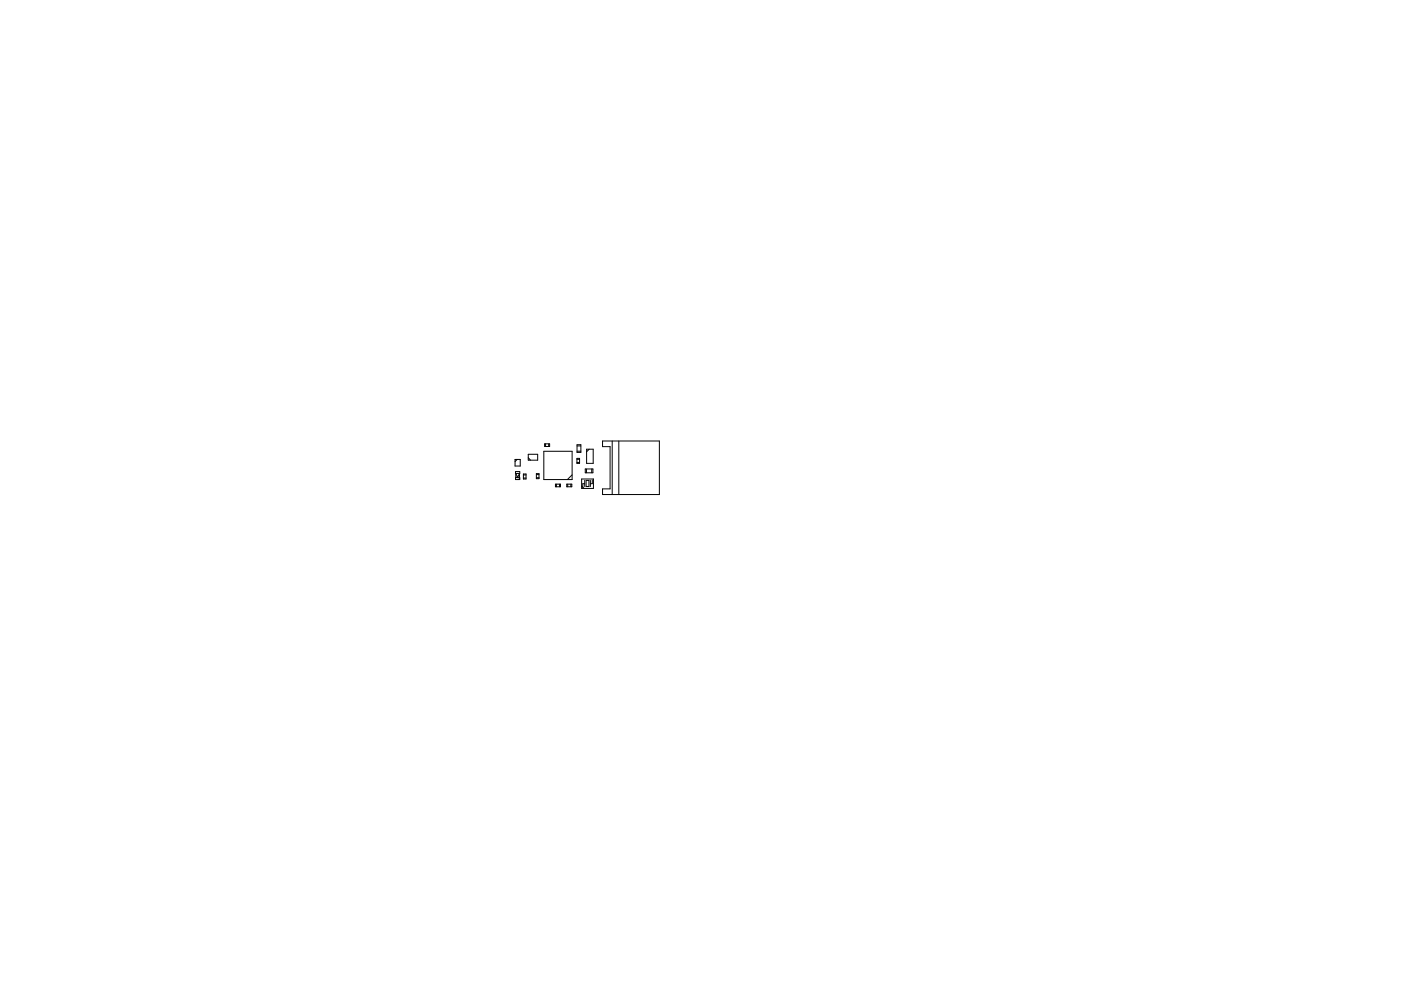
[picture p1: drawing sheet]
<svg xmlns="http://www.w3.org/2000/svg" width="297mm" height="210mm" viewBox="0 0 297 210" stroke-linecap="round" stroke-linejoin="round" font-family="sans-serif">
<g fill="none" stroke="#000" stroke-width=".21">
<path d="M109.2 97.5h1.1v1.4h-1.1zM109.7 97.5l-.5 .4M112 97.1l.5 .5M112 96.4h2v1.2h-2zM115.3 95.7h6v6h-6zM115.5 94.2h1v.5h-1zM115.7 94.2v.5M116.3 94.2v.5M122.3 97.3h.6v1h-.6zM122.3 97.5h.6M122.3 98.1h.6M122.3 95.7h.9"/>
<path d="M122.3 94.4h.9v1.6h-.9zM122.3 94.6h.8M124.1 99.5h1.6v.8h-1.6zM124.3 99.5v.8M124.4 95.3h1.4v3h-1.4zM124.9 95.3l-.5 .6M125.5 99.5v.8M127.8 93.6h12v11.3h-12v-1.2h1.6v-8.9h-1.6zM129.8 93.6v11.3M131.2 93.6v11.3M109.3 101.3h.9v.4h-.9zM109.3 100.1h.9v.3h-.9z"/>
<path d="M109.4 101.3v-.9l.4 .8 .3-.8v.9M109.4 101.2h.7M110.2 101.5l-.3 .2M111 100.6h.5v1h-.5zM111 101.4h.5M111 100.8h.5M113.7 101.4h.6M113.7 100.5h.6v1.1h-.6zM113.7 100.7h.6M117.8 102.7h1v.6h-1zM118 102.7v.6M118.6 102.7v.6"/>
<path d="M120.2 102.7h1v.6h-1zM120.4 102.7v.6M121 102.7v.6M121.3 100.7l-1 1M123.3 101.6h2.5v2h-2.5zM123.3 103.1l.5 .5M124 102.6h-.4v.8M124 101.9v1.3M124.3 101.9h.6v1.3h-.6zM125.2 101.9v1.3M125.6 101.8v.8h-.4"/>
</g>
</svg>
